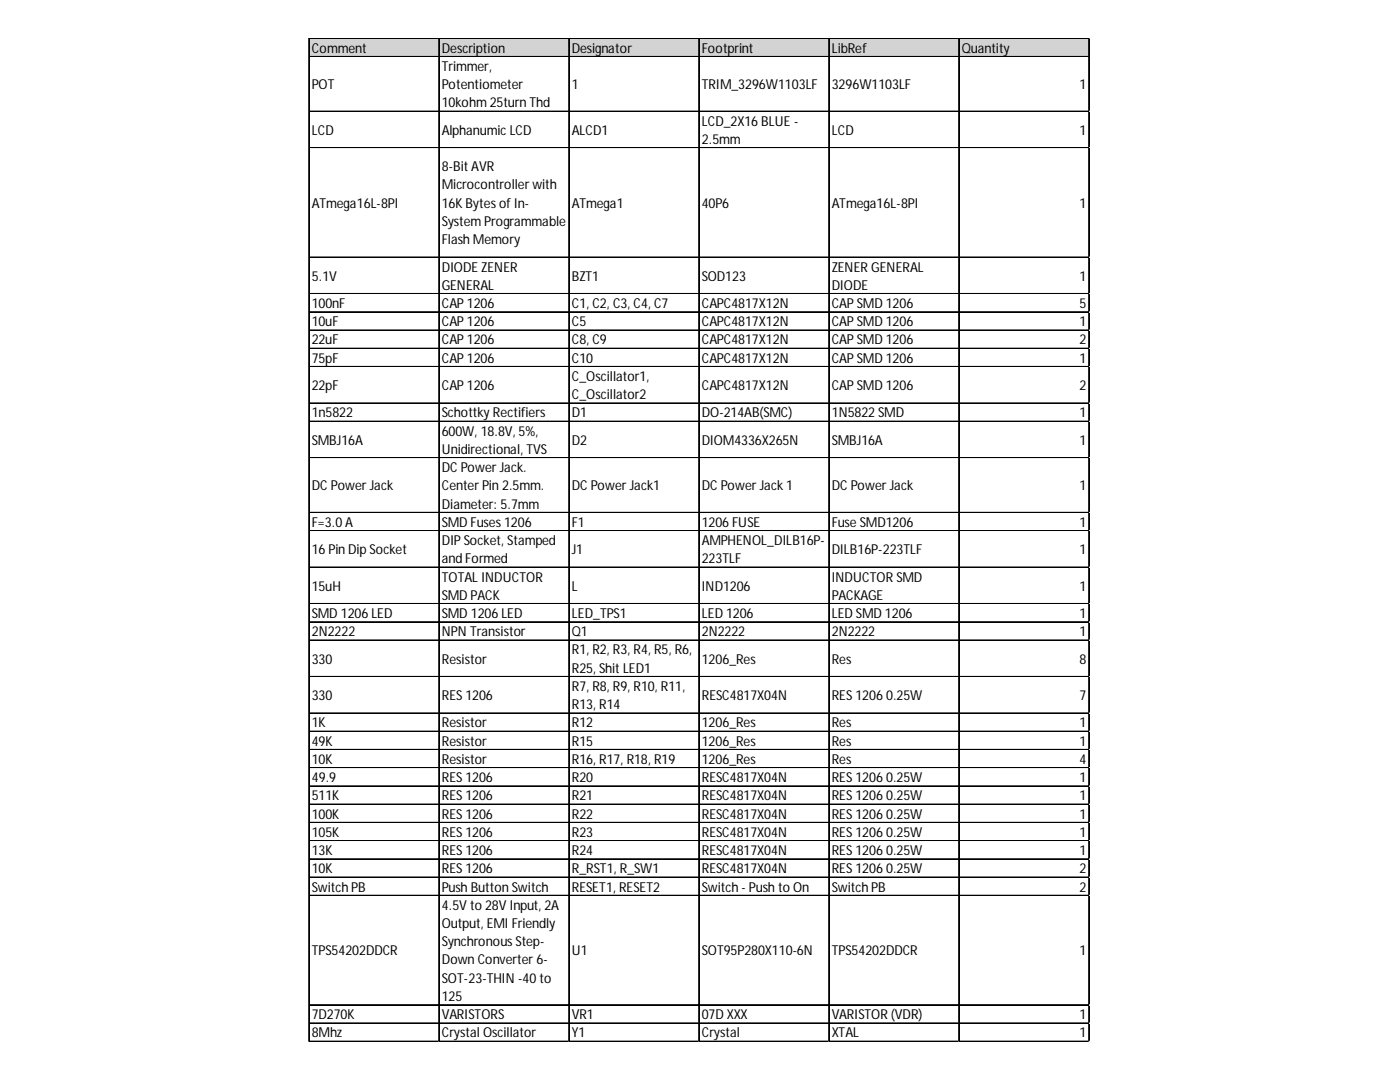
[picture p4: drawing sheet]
<svg xmlns="http://www.w3.org/2000/svg" width="279mm" height="216mm" viewBox="0 0 279 216" stroke-linecap="round" stroke-linejoin="round" font-family="sans-serif">
<defs><g id="words">
<g font-size="2.7">
<text x="62.2" y="10.5">Comment</text>
<text x="88.2" y="10.5">Description</text>
<text x="114.1" y="10.5">Designator</text>
<text x="140" y="10.5">Footprint</text>
<text x="166" y="10.5">LibRef</text>
<text x="191.9" y="10.5">Quantity</text>
<text x="62.2" y="17.8">POT</text>
<text x="88.2" y="14.2">Trimmer,</text>
<text x="88.2" y="17.8">Potentiometer</text>
<text x="114.1" y="17.8">1</text>
<text x="140" y="17.8">TRIM_3296W1103LF</text>
<text x="166" y="17.8">3296W1103LF</text>
<text x="215.4" y="17.8">1</text>
<text x="88.2" y="21.4">10kohm 25turn Thd</text>
<text x="62.2" y="26.9">LCD</text>
<text x="88.2" y="26.9">AlphanumicLCD</text>
<text x="114.1" y="26.9">ALCD1</text>
<text x="140" y="25.1">LCD_2X16 BLUE -</text>
<text x="140" y="28.7">2.5mm</text>
<text x="166" y="26.9">LCD</text>
<text x="215.4" y="26.9">1</text>
<text x="88.2" y="34.2">8-Bit AVR</text>
<text x="62.2" y="41.4">ATmega16L-8PI</text>
<text x="88.2" y="37.8">Microcontrollerwith</text>
<text x="88.2" y="41.4">16KBytes ofIn-</text>
<text x="114.1" y="41.4">ATmega1</text>
<text x="140" y="41.4">40P6</text>
<text x="166" y="41.4">ATmega16L-8PI</text>
<text x="215.4" y="41.4">1</text>
<text x="88.2" y="45.1">System Programmable</text>
<text x="88.2" y="48.7">Flash Memory</text>
<text x="62.2" y="56">5.1V</text>
<text x="88.2" y="54.2">DIODE ZENER</text>
<text x="88.2" y="57.8">GENERAL</text>
<text x="114.1" y="56">BZT1</text>
<text x="140" y="56">SOD123</text>
<text x="166" y="54.2">ZENER GENERAL</text>
<text x="166" y="57.8">DIODE</text>
<text x="215.4" y="56">1</text>
<text x="62.2" y="61.5">100nF</text>
<text x="62.2" y="65.1">10uF</text>
<text x="88.2" y="61.5">CAP1206</text>
<text x="88.2" y="65.1">CAP1206</text>
<text x="114.1" y="61.5">C1, C2, C3, C4, C7</text>
<text x="114.1" y="65.1">C5</text>
<text x="140" y="61.5">CAPC4817X12N</text>
<text x="140" y="65.1">CAPC4817X12N</text>
<text x="166" y="61.5">CAPSMD 1206</text>
<text x="166" y="65.1">CAPSMD 1206</text>
<text x="215.4" y="61.5">5</text>
<text x="215.4" y="65.1">1</text>
<text x="62.2" y="68.7">22uF</text>
<text x="88.2" y="68.7">CAP1206</text>
<text x="114.1" y="68.7">C8, C9</text>
<text x="140" y="68.7">CAPC4817X12N</text>
<text x="166" y="68.7">CAPSMD 1206</text>
<text x="215.4" y="68.7">2</text>
<text x="62.2" y="72.4">75pF</text>
<text x="62.2" y="77.8">22pF</text>
<text x="88.2" y="72.4">CAP1206</text>
<text x="88.2" y="77.8">CAP1206</text>
<text x="114.1" y="72.4">C10</text>
<text x="114.1" y="76">C_Oscillator1,</text>
<text x="140" y="72.4">CAPC4817X12N</text>
<text x="140" y="77.8">CAPC4817X12N</text>
<text x="166" y="72.4">CAPSMD 1206</text>
<text x="166" y="77.8">CAPSMD 1206</text>
<text x="215.4" y="72.4">1</text>
<text x="215.4" y="77.8">2</text>
<text x="62.2" y="83.3">1n5822</text>
<text x="88.2" y="83.3">Schottky Rectifiers</text>
<text x="114.1" y="79.7">C_Oscillator2</text>
<text x="114.1" y="83.3">D1</text>
<text x="140" y="83.3">DO-214AB(SMC)</text>
<text x="166" y="83.3">1N5822 SMD</text>
<text x="215.4" y="83.3">1</text>
<text x="62.2" y="88.7">SMBJ16A</text>
<text x="88.2" y="86.9">600W, 18.8V, 5%,</text>
<text x="114.1" y="88.7">D2</text>
<text x="140" y="88.7">DIOM4336X265N</text>
<text x="166" y="88.7">SMBJ16A</text>
<text x="215.4" y="88.7">1</text>
<text x="88.2" y="90.6">Unidirectional, TVS</text>
<text x="88.2" y="94.2">DCPower Jack.</text>
<text x="62.2" y="97.8">DCPower Jack</text>
<text x="88.2" y="97.8">CenterPin 2.5mm.</text>
<text x="88.2" y="101.5">Diameter: 5.7mm</text>
<text x="114.1" y="97.8">DCPower Jack1</text>
<text x="140" y="97.8">DCPower Jack1</text>
<text x="166" y="97.8">DCPower Jack</text>
<text x="215.4" y="97.8">1</text>
<text x="62.2" y="105.1">F=3.0 A</text>
<text x="88.2" y="105.1">SMD Fuses 1206</text>
<text x="114.1" y="105.1">F1</text>
<text x="140" y="105.1">1206 FUSE</text>
<text x="166" y="105.1">Fuse SMD1206</text>
<text x="215.4" y="105.1">1</text>
<text x="62.2" y="110.6">16 Pin Dip Socket</text>
<text x="88.2" y="108.8">DIPSocket, Stamped</text>
<text x="88.2" y="112.4">and Formed</text>
<text x="114.1" y="110.6">J1</text>
<text x="140" y="108.8">AMPHENOL_DILB16P-</text>
<text x="140" y="112.4">223TLF</text>
<text x="166" y="110.6">DILB16P-223TLF</text>
<text x="215.4" y="110.6">1</text>
<text x="62.2" y="117.9">15uH</text>
<text x="88.2" y="116">TOTAL INDUCTOR</text>
<text x="88.2" y="119.7">SMD PACK</text>
<text x="114.1" y="117.9">L</text>
<text x="140" y="117.9">IND1206</text>
<text x="166" y="116">INDUCTOR SMD</text>
<text x="166" y="119.7">PACKAGE</text>
<text x="215.4" y="117.9">1</text>
<text x="62.2" y="123.3">SMD 1206 LED</text>
<text x="88.2" y="123.3">SMD 1206 LED</text>
<text x="114.1" y="123.3">LED_TPS1</text>
<text x="140" y="123.3">LED 1206</text>
<text x="166" y="123.3">LED SMD 1206</text>
<text x="215.4" y="123.3">1</text>
<text x="62.2" y="127">2N2222</text>
<text x="88.2" y="127">NPN Transistor</text>
<text x="114.1" y="127">Q1</text>
<text x="114.1" y="130.6">R1, R2, R3, R4, R5, R6,</text>
<text x="140" y="127">2N2222</text>
<text x="166" y="127">2N2222</text>
<text x="215.4" y="127">1</text>
<text x="62.2" y="132.4">330</text>
<text x="88.2" y="132.4">Resistor</text>
<text x="114.1" y="134.2">R25, Shit LED1</text>
<text x="114.1" y="137.9">R7, R8, R9, R10, R11,</text>
<text x="140" y="132.4">1206_Res</text>
<text x="166" y="132.4">Res</text>
<text x="215.4" y="132.4">8</text>
<text x="62.2" y="139.7">330</text>
<text x="88.2" y="139.7">RES1206</text>
<text x="114.1" y="141.5">R13, R14</text>
<text x="140" y="139.7">RESC4817X04N</text>
<text x="166" y="139.7">RES1206 0.25W</text>
<text x="215.4" y="139.7">7</text>
<text x="62.2" y="145.1">1K</text>
<text x="62.2" y="148.8">49K</text>
<text x="88.2" y="145.1">Resistor</text>
<text x="88.2" y="148.8">Resistor</text>
<text x="114.1" y="145.1">R12</text>
<text x="114.1" y="148.8">R15</text>
<text x="140" y="145.1">1206_Res</text>
<text x="140" y="148.8">1206_Res</text>
<text x="166" y="145.1">Res</text>
<text x="166" y="148.8">Res</text>
<text x="215.4" y="145.1">1</text>
<text x="215.4" y="148.8">1</text>
<text x="62.2" y="152.4">10K</text>
<text x="88.2" y="152.4">Resistor</text>
<text x="114.1" y="152.4">R16, R17, R18, R19</text>
<text x="140" y="152.4">1206_Res</text>
<text x="166" y="152.4">Res</text>
<text x="215.4" y="152.4">4</text>
<text x="62.2" y="156.1">49.9</text>
<text x="62.2" y="159.7">511K</text>
<text x="88.2" y="156.1">RES1206</text>
<text x="88.2" y="159.7">RES1206</text>
<text x="114.1" y="156.1">R20</text>
<text x="114.1" y="159.7">R21</text>
<text x="140" y="156.1">RESC4817X04N</text>
<text x="140" y="159.7">RESC4817X04N</text>
<text x="166" y="156.1">RES1206 0.25W</text>
<text x="166" y="159.7">RES1206 0.25W</text>
<text x="215.4" y="156.1">1</text>
<text x="215.4" y="159.7">1</text>
<text x="62.2" y="163.3">100K</text>
<text x="62.2" y="167">105K</text>
<text x="88.2" y="163.3">RES1206</text>
<text x="88.2" y="167">RES1206</text>
<text x="114.1" y="163.3">R22</text>
<text x="114.1" y="167">R23</text>
<text x="140" y="163.3">RESC4817X04N</text>
<text x="140" y="167">RESC4817X04N</text>
<text x="166" y="163.3">RES1206 0.25W</text>
<text x="166" y="167">RES1206 0.25W</text>
<text x="215.4" y="163.3">1</text>
<text x="215.4" y="167">1</text>
<text x="62.2" y="170.6">13K</text>
<text x="88.2" y="170.6">RES1206</text>
<text x="114.1" y="170.6">R24</text>
<text x="140" y="170.6">RESC4817X04N</text>
<text x="166" y="170.6">RES1206 0.25W</text>
<text x="215.4" y="170.6">1</text>
<text x="62.2" y="174.3">10K</text>
<text x="62.2" y="177.9">Switch PB</text>
<text x="88.2" y="174.3">RES1206</text>
<text x="88.2" y="177.9">Push Button Switch</text>
<text x="114.1" y="174.3">R_RST1, R_SW1</text>
<text x="114.1" y="177.9">RESET1, RESET2</text>
<text x="140" y="174.3">RESC4817X04N</text>
<text x="140" y="177.9">Switch - Push to On</text>
<text x="166" y="174.3">RES1206 0.25W</text>
<text x="166" y="177.9">Switch PB</text>
<text x="215.4" y="174.3">2</text>
<text x="215.4" y="177.9">2</text>
<text x="88.2" y="181.5">4.5V to 28V Input, 2A</text>
<text x="88.2" y="185.2">Output, EMI Friendly</text>
<text x="62.2" y="190.6">TPS54202DDCR</text>
<text x="88.2" y="188.8">Synchronous Step-</text>
<text x="114.1" y="190.6">U1</text>
<text x="140" y="190.6">SOT95P280X110-6N</text>
<text x="166" y="190.6">TPS54202DDCR</text>
<text x="215.4" y="190.6">1</text>
<text x="88.2" y="192.5">Down Converter 6-</text>
<text x="88.2" y="196.1">SOT-23-THIN -40 to</text>
<text x="62.2" y="203.4">7D270K</text>
<text x="88.2" y="199.7">125</text>
<text x="88.2" y="203.4">VARISTORS</text>
<text x="114.1" y="203.4">VR1</text>
<text x="140" y="203.4">07D XXX</text>
<text x="166" y="203.4">VARISTOR(VDR)</text>
<text x="215.4" y="203.4">1</text>
<text x="62.2" y="207">8Mhz</text>
<text x="88.2" y="207">Crystal Oscillator</text>
<text x="114.1" y="207">Y1</text>
<text x="140" y="207">Crystal</text>
<text x="166" y="207">XTAL</text>
<text x="215.4" y="207">1</text>
</g>
</g></defs>
<path d="M61.7 7.7h155.8v3.7h-155.8z" fill="#d3d3d3"/>
<g fill="none" stroke="#000" stroke-width=".2">
<path d="M61.6 7.6v200.3M61.7 7.6v200.3M61.8 7.6h155.6M61.8 7.7h155.6M61.8 11.3h155.6M87.6 7.8v200.1M113.5 7.8v200.1M113.6 7.8v200.1M139.4 7.8v200.1M139.5 7.8v200.1M165.4 7.8v200.1M165.5 7.8v200.1"/>
<path d="M191.3 7.8v200.1M191.4 7.8v200.1M217.3 7.8v200.1M61.8 22.2h155.6M61.8 29.4h155.6M61.8 29.5h155.6M61.8 51.3h155.6M61.8 51.4h155.6M61.8 58.6h155.6M61.8 62.2h155.6M61.8 62.3h155.6M61.8 65.8h155.6"/>
<path d="M61.8 65.9h155.6M61.8 69.5h155.6M61.8 73.1h155.6M61.8 73.2h155.6M61.8 80.4h155.6M61.8 80.5h155.6M61.8 84h155.6M61.8 84.1h155.6M61.8 91.3h155.6M61.8 91.4h155.6M61.8 102.2h155.6M61.8 102.3h155.6"/>
<path d="M61.8 105.9h155.6M61.8 113.1h155.6M61.8 113.2h155.6M61.8 120.4h155.6M61.8 120.5h155.6M61.8 124.1h155.6M61.8 127.7h155.6M61.8 127.8h155.6M61.8 135h155.6M61.8 142.2h155.6M61.8 142.3h155.6M61.8 145.9h155.6"/>
<path d="M61.8 146h155.6M61.8 149.5h155.6M61.8 149.6h155.6M61.8 153.2h155.6M61.8 156.8h155.6M61.8 156.9h155.6M61.8 160.4h155.6M61.8 160.5h155.6M61.8 164.1h155.6M61.8 164.2h155.6M61.8 167.7h155.6M61.8 167.8h155.6"/>
<path d="M61.8 171.4h155.6M61.8 175h155.6M61.8 175.1h155.6M61.8 178.6h155.6M61.8 178.7h155.6M61.8 200.5h155.6M61.8 204.1h155.6M61.8 204.2h155.6M61.8 207.7h155.6M61.8 207.8h155.6"/>
</g>
<path d="M61.6 207.9h.1" fill="none" stroke="#d4d4d4" stroke-width=".2"/>
<path d="M61.6 207.9h.2z" fill="#d4d4d4"/>
<path d="M87.6 207.9h.1" fill="none" stroke="#d4d4d4" stroke-width=".2"/>
<path d="M87.6 207.9h.1z" fill="#d4d4d4"/>
<path d="M113.5 207.9h.1" fill="none" stroke="#d4d4d4" stroke-width=".2"/>
<path d="M113.5 207.9h.1z" fill="#d4d4d4"/>
<path d="M139.4 207.9h.1" fill="none" stroke="#d4d4d4" stroke-width=".2"/>
<path d="M139.4 207.9h.2z" fill="#d4d4d4"/>
<path d="M165.4 207.9h.1" fill="none" stroke="#d4d4d4" stroke-width=".2"/>
<path d="M165.4 207.9h.1z" fill="#d4d4d4"/>
<path d="M191.3 207.9h.1" fill="none" stroke="#d4d4d4" stroke-width=".2"/>
<path d="M191.3 207.9h.2z" fill="#d4d4d4"/>
<path d="M217.3 207.9h.1" fill="none" stroke="#d4d4d4" stroke-width=".2"/>
<path d="M217.3 207.9h.1z" fill="#d4d4d4"/>
<path d="M217.4 22.2h.1" fill="none" stroke="#d4d4d4" stroke-width=".2"/>
<path d="M217.4 22.2l.1 .1z" fill="#d4d4d4"/>
<path d="M217.4 29.4h.1" fill="none" stroke="#d4d4d4" stroke-width=".2"/>
<path d="M217.4 29.4l.1 .2z" fill="#d4d4d4"/>
<path d="M217.4 51.3h.1" fill="none" stroke="#d4d4d4" stroke-width=".2"/>
<path d="M217.4 51.3l.1 .1z" fill="#d4d4d4"/>
<path d="M217.4 58.6h.1" fill="none" stroke="#d4d4d4" stroke-width=".2"/>
<path d="M217.4 58.6l.1 .1z" fill="#d4d4d4"/>
<path d="M217.4 62.2h.1" fill="none" stroke="#d4d4d4" stroke-width=".2"/>
<path d="M217.4 62.2l.1 .1z" fill="#d4d4d4"/>
<path d="M217.4 65.8h.1" fill="none" stroke="#d4d4d4" stroke-width=".2"/>
<path d="M217.4 65.8l.1 .2z" fill="#d4d4d4"/>
<path d="M217.4 69.5h.1" fill="none" stroke="#d4d4d4" stroke-width=".2"/>
<path d="M217.4 69.5l.1 .1z" fill="#d4d4d4"/>
<path d="M217.4 73.1h.1" fill="none" stroke="#d4d4d4" stroke-width=".2"/>
<path d="M217.4 73.1l.1 .2z" fill="#d4d4d4"/>
<path d="M217.4 80.4h.1" fill="none" stroke="#d4d4d4" stroke-width=".2"/>
<path d="M217.4 80.4l.1 .1z" fill="#d4d4d4"/>
<path d="M217.4 84h.1" fill="none" stroke="#d4d4d4" stroke-width=".2"/>
<path d="M217.4 84l.1 .2z" fill="#d4d4d4"/>
<path d="M217.4 91.3h.1" fill="none" stroke="#d4d4d4" stroke-width=".2"/>
<path d="M217.4 91.3l.1 .2z" fill="#d4d4d4"/>
<path d="M217.4 102.2h.1" fill="none" stroke="#d4d4d4" stroke-width=".2"/>
<path d="M217.4 102.2l.1 .2z" fill="#d4d4d4"/>
<path d="M217.4 105.9h.1" fill="none" stroke="#d4d4d4" stroke-width=".2"/>
<path d="M217.4 105.9l.1 .1z" fill="#d4d4d4"/>
<path d="M217.4 113.1h.1" fill="none" stroke="#d4d4d4" stroke-width=".2"/>
<path d="M217.4 113.1l.1 .2z" fill="#d4d4d4"/>
<path d="M217.4 120.4h.1" fill="none" stroke="#d4d4d4" stroke-width=".2"/>
<path d="M217.4 120.4l.1 .2z" fill="#d4d4d4"/>
<path d="M217.4 124.1h.1" fill="none" stroke="#d4d4d4" stroke-width=".2"/>
<path d="M217.4 124.1l.1 .1z" fill="#d4d4d4"/>
<path d="M217.4 127.7h.1" fill="none" stroke="#d4d4d4" stroke-width=".2"/>
<path d="M217.4 127.7l.1 .1z" fill="#d4d4d4"/>
<path d="M217.4 135h.1" fill="none" stroke="#d4d4d4" stroke-width=".2"/>
<path d="M217.4 135l.1 .1z" fill="#d4d4d4"/>
<path d="M217.4 142.2h.1" fill="none" stroke="#d4d4d4" stroke-width=".2"/>
<path d="M217.4 142.2l.1 .2z" fill="#d4d4d4"/>
<path d="M217.4 145.9h.1" fill="none" stroke="#d4d4d4" stroke-width=".2"/>
<path d="M217.4 145.9l.1 .1z" fill="#d4d4d4"/>
<path d="M217.4 149.5h.1" fill="none" stroke="#d4d4d4" stroke-width=".2"/>
<path d="M217.4 149.5l.1 .2z" fill="#d4d4d4"/>
<path d="M217.4 153.2h.1" fill="none" stroke="#d4d4d4" stroke-width=".2"/>
<path d="M217.4 153.2l.1 .1z" fill="#d4d4d4"/>
<path d="M217.4 156.8h.1" fill="none" stroke="#d4d4d4" stroke-width=".2"/>
<path d="M217.4 156.8l.1 .2z" fill="#d4d4d4"/>
<path d="M217.4 160.4h.1" fill="none" stroke="#d4d4d4" stroke-width=".2"/>
<path d="M217.4 160.4l.1 .2z" fill="#d4d4d4"/>
<path d="M217.4 164.1h.1" fill="none" stroke="#d4d4d4" stroke-width=".2"/>
<path d="M217.4 164.1l.1 .1z" fill="#d4d4d4"/>
<path d="M217.4 167.7h.1" fill="none" stroke="#d4d4d4" stroke-width=".2"/>
<path d="M217.4 167.7l.1 .2z" fill="#d4d4d4"/>
<path d="M217.4 171.4h.1" fill="none" stroke="#d4d4d4" stroke-width=".2"/>
<path d="M217.4 171.4l.1 .1z" fill="#d4d4d4"/>
<path d="M217.4 175h.1" fill="none" stroke="#d4d4d4" stroke-width=".2"/>
<path d="M217.4 175l.1 .1z" fill="#d4d4d4"/>
<path d="M217.4 178.6h.1" fill="none" stroke="#d4d4d4" stroke-width=".2"/>
<path d="M217.4 178.6l.1 .2z" fill="#d4d4d4"/>
<path d="M217.4 200.5h.1" fill="none" stroke="#d4d4d4" stroke-width=".2"/>
<path d="M217.4 200.5l.1 .1z" fill="#d4d4d4"/>
<path d="M217.4 204.1h.1" fill="none" stroke="#d4d4d4" stroke-width=".2"/>
<path d="M217.4 204.1l.1 .2z" fill="#d4d4d4"/>
<path d="M217.4 207.7h.1" fill="none" stroke="#d4d4d4" stroke-width=".2"/>
<path d="M217.4 207.7l.1 .2z" fill="#d4d4d4"/>
<use href="#words"/>
</svg>
